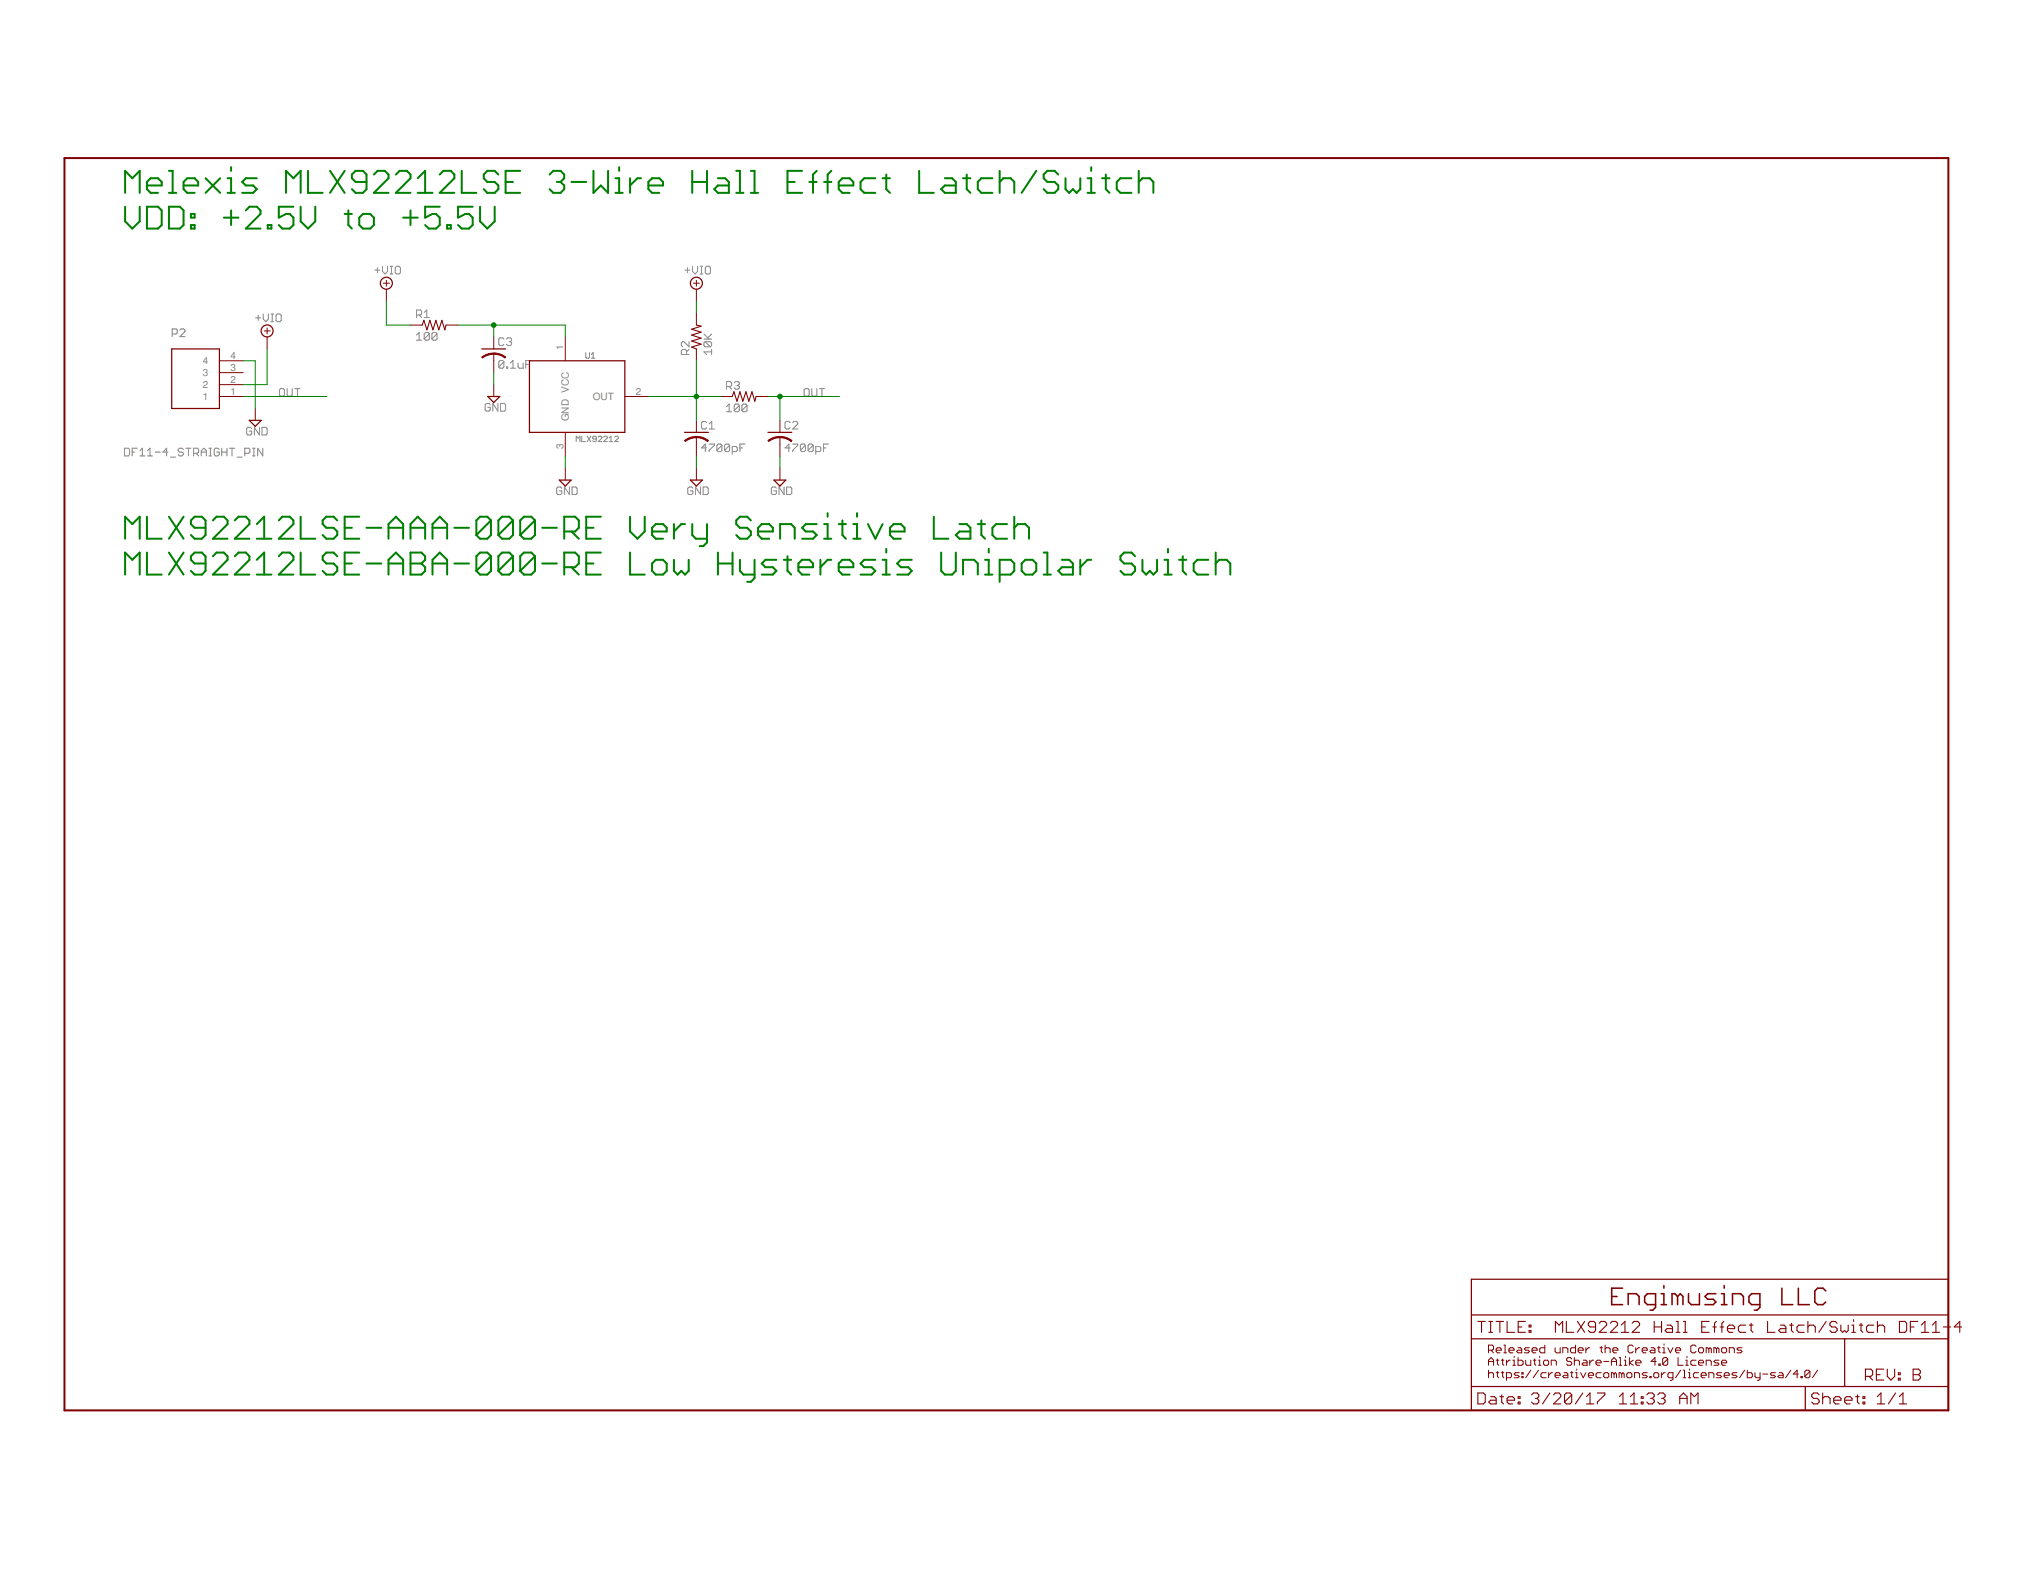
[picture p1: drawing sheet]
<svg xmlns="http://www.w3.org/2000/svg" width="279mm" height="216mm" viewBox="0 0 279 216" stroke-linecap="round" stroke-linejoin="round" font-family="sans-serif">
<defs><g id="words">
<g font-size="1.4" fill="#808080">
<text x="27.9" y="53.4">2</text>
<text x="27.9" y="51.7">3</text>
<text x="27.9" y="50.1">4</text>
<text x="31.7" y="52.7">2</text>
<text x="31.7" y="51">3</text>
<text x="31.7" y="49.4">4</text>
<text x="77.5" y="48.1" transform="rotate(-90 77.5 48.1)">1</text>
<text x="27.9" y="55">1</text>
<text x="31.7" y="54.3">1</text>
<text x="78.3" y="57.9" transform="rotate(-90 78.3 57.9)">GND VCC</text>
<text x="81.6" y="55">OUT</text>
<text x="87.5" y="54.3">2</text>
<text x="77.5" y="61.7" transform="rotate(-90 77.5 61.7)">3</text>
</g>
</g></defs>
<g fill="none" stroke="#808080" stroke-width=".14">
<path d="M51.6 37.1h.7M51.9 36.8v.7M52.6 36.6v.7l.4 .4 .3-.4v-.7M53.7 37.7h.3M53.7 36.6h.3M53.8 36.6v1.1M54.4 36.8l.2-.2h.3l.2 .2v.7l-.2 .2h-.3l-.2-.2zM94.2 37.1h.7M94.6 36.8v.7M95.3 36.6v.7l.3 .4 .4-.4v-.7M96.3 37.7h.4M96.3 36.6h.4"/>
<path d="M96.5 36.6v1.1M97.2 36.6h.4l.1 .2v.7l-.1 .2h-.4l-.2-.2v-.7zM23.7 45.9h.5l.2-.1v-.4l-.2-.2h-.5v1.1M24.7 45.4l.2-.2h.4l.1 .2v.2l-.7 .7h.7M34.6 58.9l-.1-.1h-.4l-.2 .1v.7l.2 .2h.4l.1-.2v-.3h-.3M35.2 43.7h.7M35.5 43.3v.8M35.7 58.8v1l-.7-1v1M36 58.8h.6l.1 .1v.7l-.1 .2h-.6zM36.2 43.2v.7l.4 .3 .3-.3v-.7M37.3 44.2h.3M37.3 43.2h.3"/>
<path d="M37.4 43.2v1M38 43.3l.2-.1h.3l.2 .1v.8l-.2 .1h-.3l-.2-.1zM38.6 53.4h.4l.1 .2v.7l-.1 .2h-.4l-.2-.2v-.7zM39.5 53.4v.9l.2 .2h.3l.2-.2v-.9M40.6 53.4h.7M40.9 53.4v1.1M57.3 46.1l.4-.4v1.1M57.3 46.8h.7M57.3 43.3h.5l.2-.1v-.4l-.2-.2h-.5v1.1M57.7 43.3l.3 .4M58.4 43l.3-.4v1.1M58.4 43.7h.7"/>
<path d="M59.1 45.9v.7l-.2 .2h-.4l-.1-.2M59.1 45.9l-.2-.2h-.4l-.1 .2v.7M59.1 45.9l-.7 .7M60.1 45.9v.7l-.2 .2h-.3l-.2-.2M60.1 45.9l-.2-.2h-.3l-.2 .2v.7M60.1 45.9l-.7 .7M67.4 55.7l-.1-.2h-.4l-.2 .2v.7l.2 .1h.4l.1-.1v-.4h-.3M68.5 55.5v1l-.7-1v1M68.9 55.5h.5l.2 .2v.7l-.2 .1h-.5zM69.3 46.6l-.1-.1h-.4l-.2 .1v.7l.2 .2h.4l.1-.2M69.3 49.8l-.1-.2h-.4l-.2 .2v.7M69.3 49.8v.7l-.1 .1h-.4l-.2-.1"/>
<path d="M69.3 49.8l-.7 .7M69.7 50.5h.1v.1h-.1zM69.7 46.6l.1-.1h.4l.2 .1v.2l-.2 .2M70 47h.2M70.2 50.6h.7M70.2 49.9l.4-.3v1M70.2 47l.2 .2v.1l-.2 .2h-.4l-.1-.2M71.3 49.9v.6l.1 .1h.6v-.7M72.3 50.1h.4M73 49.6h-.7v1M80 60v.7h.5M80.6 48.5v.6l.1 .2h.3l.1-.2v-.6"/>
<path d="M80.8 60l.5 .7M81.3 60l-.5 .7M81.3 49.3h.5M81.3 48.7l.3-.2v.8M94.4 48.7v-.5l-.1-.2h-.4l-.2 .2v.5h1.1M94.8 47v.7l-.7-.7h-.2l-.2 .2v.3l.2 .2M94.8 48l-.4 .4M96.8 46.6h1.1M96.8 45.9l.7 .7M97 47h.7l.2 .2v.3l-.2 .2M97 47l-.2 .2v.3l.2 .2h.7M97 47l.7 .7"/>
<path d="M97.2 58.1l-.2-.1h-.3l-.2 .1v.7l.2 .2h.3l.2-.2M97.6 59h.7M97.6 58.3l.3-.3v1M97.9 48.4h-1.1l.4 .3M97.9 48v.7M97.9 45.9l-.5 .6M99.9 55.9l.4-.3v1M99.9 56.6h.7M99.9 53.2h.6l.1-.2v-.4l-.1-.1h-.6v1M100.3 53.2l.3 .3M101 52.6l.2-.1h.3l.2 .1v.2l-.2 .2M101.4 53h.1"/>
<path d="M101.5 53l.2 .2v.1l-.2 .2h-.3l-.2-.2M101.7 55.8v.7l-.2 .1h-.3l-.2-.1M101.7 55.8l-.2-.2h-.3l-.2 .2v.7M101.7 55.8l-.7 .7M102.8 55.8v.7l-.2 .1h-.4l-.1-.1M102.8 55.8l-.2-.2h-.4l-.1 .2v.7M102.8 55.8l-.7 .7M108.7 58.1l-.2-.1h-.3l-.2 .1v.7l.2 .2h.3l.2-.2M109.1 58.1l.1-.1h.4l.1 .1v.2l-.6 .7h.6M110.8 53.4h.3l.2 .2v.7l-.2 .2h-.3l-.2-.2v-.7zM111.7 53.4v.9l.1 .2h.4l.2-.2v-.9M112.7 53.4h.7"/>
<path d="M113.1 53.4v1.1M17.1 61.6h.6l.1 .2v.7l-.1 .2h-.6zM18.2 62.2h.3M18.9 61.6h-.7v1.1M19.2 62.7h.7M19.2 62l.4-.4v1.1M20.3 62.7h.7M20.3 62l.3-.4v1.1M21.4 62.2h.7M23.1 62.2h-.7l.5-.6v1.1M23.5 62.9h.7M25.2 61.8l-.2-.2h-.3l-.2 .2v.2l.2 .2h.3l.2 .1v.2l-.2 .2h-.3l-.2-.2"/>
<path d="M25.6 61.6h.7M25.9 61.6v1.1M26.6 62.3h.6l.1-.1v-.4l-.1-.2h-.6v1.1M27 62.3l.3 .4M27.7 62.2h.7M27.7 62.7v-.7l.3-.4 .4 .4v.7M28.7 62.7h.4M28.7 61.6h.4M28.9 61.6v1.1M30.2 61.8l-.2-.2h-.4l-.1 .2v.7l.1 .2h.4l.2-.2v-.3h-.4M30.5 62.2h.7M30.5 61.6v1.1"/>
<path d="M31.2 61.6v1.1M31.6 61.6h.7M31.9 61.6v1.1M32.6 62.9h.7M33.7 62.3h.5l.2-.1v-.4l-.2-.2h-.5v1.1M34.7 62.7h.4M34.7 61.6h.4M34.9 61.6v1.1M36.2 61.6v1.1l-.7-1.1v1.1M77.3 67.1l-.2-.1h-.3l-.2 .1v.7l.2 .2h.3l.2-.2v-.3h-.4M78.3 67v1l-.7-1v1M78.7 67h.5l.2 .1v.7l-.2 .2h-.5z"/>
<path d="M79.3 60.7v-.7l.2 .2 .3-.2v.7M82 60.4h-.3l-.2-.2 .2-.2h.2l.1 .1v.5l-.1 .1h-.2l-.2-.1M82.3 60.1l.1-.1h.3l.1 .1v.1l-.5 .5h.5M83 60.1l.2-.1h.2l.1 .1v.1l-.5 .5h.5M83.8 60.7h.5M83.8 60.2l.3-.2v.7M84.6 60.1l.1-.1h.2l.2 .1v.1l-.5 .5h.5M95.3 67.1l-.2-.1h-.3l-.2 .1v.7l.2 .2h.3l.2-.2v-.3h-.3M96.4 67v1l-.7-1v1M96.7 67h.6l.1 .1v.7l-.1 .2h-.6zM97.2 61.6h-.7l.5-.5v1M97.6 61.1h.7v.1l-.7 .7v.2"/>
<path d="M99.3 61.2l-.2-.1h-.3l-.2 .1v.7M99.3 61.2v.7l-.2 .2h-.3l-.2-.2M99.3 61.2l-.7 .7M100.4 61.2l-.2-.1h-.3l-.2 .1v.7M100.4 61.2v.7l-.2 .2h-.3l-.2-.2M100.4 61.2l-.7 .7M100.7 62.1h.6l.1-.2v-.3l-.1-.2h-.6v1.1M101.8 61.6h.4M102.5 61.1h-.7v1M106.8 67.1l-.2-.1h-.3l-.2 .1v.7l.2 .2h.3l.2-.2v-.3h-.4M107.9 67v1l-.7-1v1M108.2 67h.6l.1 .1v.7l-.1 .2h-.6z"/>
<path d="M108.7 61.6h-.7l.5-.5v1M109.1 61.1h.6v.1l-.6 .7v.2M110.8 61.2l-.2-.1h-.3l-.2 .1v.7M110.8 61.2v.7l-.2 .2h-.3l-.2-.2M110.8 61.2l-.7 .7M111.9 61.2l-.2-.1h-.4l-.1 .1v.7M111.9 61.2v.7l-.2 .2h-.4l-.1-.2M111.9 61.2l-.7 .7M112.2 62.1h.6l.1-.2v-.3l-.1-.2h-.6v1.1M113.3 61.6h.3M114 61.1h-.7v1"/>
</g>
<path d="M8.9 21.7h259.1v172.3h-259.1z" fill="none" stroke="#800000" stroke-width=".28"/>
<g fill="none" stroke="#800000" stroke-width=".17">
<path d="M23.6 48h6.6v8.2h-6.6zM34.3 57.8h1.6l-.8 .8zM66.3 48h3.3M67.1 54.5h1.6l-.8 .9zM72.8 49.6h13.2v9.9h-13.2zM94.2 59.5h3.3M105.6 59.5h3.3M76.9 66h1.7l-.8 .8zM95 66h1.6l-.8 .8zM106.5 66h1.6l-.8 .8zM202.4 175.9h65.6v18.1h-65.6zM202.4 184.1h65.6"/>
<path d="M202.4 190.7h65.6M202.4 180.8h65.6M248.3 190.7v3.3M253.8 184.1v6.6"/>
<circle cx="53.1" cy="38.9" r=".83"/>
<circle cx="95.8" cy="38.9" r=".83"/>
<circle cx="36.7" cy="45.5" r=".83"/>
</g>
<g fill="none" stroke="#800000" stroke-width=".14">
<path d="M52.7 38.9h.9M53.1 38.5v.9M53.1 39.8v1.6M95.4 38.9h.8M95.8 38.5v.9M95.8 39.8v1.6M30.2 54.5h3.3M30.2 52.9h3.3M30.2 51.2h3.3M30.2 49.6h3.3M35.1 56.2v1.6M36.3 45.5h.9"/>
<path d="M36.7 45.1v.8M36.7 46.3v1.7M56.4 44.7h1.7M61.4 44.7h1.6M67.9 46.3v1.7M67.9 48.6v2.6M67.9 52.9v1.6M77.8 46.3v3.3M77.8 59.5v3.2M86 54.5h3.2M95.8 43.1v1.6M95.8 48v1.6"/>
<path d="M95.8 57.8v1.7M99.1 54.5h1.6M104 54.5h1.6M107.3 57.8v1.7M77.8 64.4v1.6M95.8 60.1v2.6M95.8 64.4v1.6M107.3 60.1v2.6M107.3 64.4v1.6M204.8 185.7h.5l.2-.2v-.4l-.2-.1h-.5v1M204.8 187.7v-.7l.3-.3 .4 .3v.7M204.8 188.4v1.1"/>
<path d="M204.8 189l.1-.2h.4l.2 .2v.5M204.8 187.2h.7M205.1 185.7l.4 .3M205.8 185.7h.7v-.2l-.1-.2h-.4l-.2 .2v.3l.2 .2h.4M205.8 187h.4M205.8 188.8h.4M206 186.9v.7l.2 .1M206 188.6v.7l.2 .2M206.5 187h.4M206.5 188.8h.4M206.7 186.9v.7l.2 .1M206.7 188.6v.7l.2 .2"/>
<path d="M206.9 185h.2v1M206.9 186h.3M207.2 187v.7M207.2 189.5h.6l.1-.2v-.3l-.1-.2h-.6v1M207.6 185.7h.7v-.2l-.2-.2h-.3l-.2 .2v.3l.2 .2h.3M207.8 187h-.2l-.4 .4M208.1 187h.2v.7M208.1 187.7h.4M208.3 186.5v.2M208.8 185.3h.4l.1 .2v.5h-.5l-.2-.2 .2-.1h.5M208.8 186.7v1h.5l.2-.1v-.4l-.2-.2h-.5M209 188.8h-.5l-.2 .2 .2 .1h.3l.2 .2-.2 .2h-.5"/>
<path d="M209.4 188.8h.1v.2h-.1zM209.4 189.3h.1v.2h-.1zM209.9 187v.6l.2 .1h.5v-.7M210.4 185.3h-.5l-.2 .2 .2 .2h.3l.2 .1-.2 .2h-.5M210.6 188.4l-.7 1.1M210.8 185.7h.7v-.2l-.2-.2h-.4l-.1 .2v.3l.1 .2h.4M210.9 187h.4M211.1 186.9v.7l.2 .1M211.6 187h.2v.7M211.6 187.7h.4M211.6 188.4l-.7 1.1M211.8 186.5v.2"/>
<path d="M212.5 185v1h-.5l-.2-.2v-.3l.2-.2h.5M212.5 187h.4l.1 .2v.4l-.1 .1h-.4l-.2-.1v-.4zM212.7 188.8h-.5l-.2 .2v.3l.2 .2h.5M213 188.8v.7M213.4 187.7v-.7h.5l.2 .2v.5M213.6 188.8h-.2l-.4 .3M213.9 185.3v.5l.2 .2h.5v-.7M213.9 189.1h.7v-.1l-.1-.2h-.4l-.2 .2v.3l.2 .2h.4M215 186v-.7h.5l.2 .2v.5M215.2 188.8h.3l.2 .2v.5h-.5l-.2-.2 .2-.2h.5M216 188.8h.4M216.2 186.9l-.2-.2h-.3l-.2 .2v.1l.2 .2h.3l.2 .2v.2l-.2 .1h-.3l-.2-.1"/>
<path d="M216.2 188.6v.7l.2 .2M216.6 187.2l.1-.2h.4l.2 .2v.5M216.6 186.7v1M216.7 185v1h-.5l-.2-.2v-.3l.2-.2h.5M216.7 188.8h.2v.7M216.7 189.5h.4M216.9 188.3v.1M217.1 185.7h.7v-.2l-.2-.2h-.3l-.2 .2v.3l.2 .2h.3M217.4 188.8l.4 .7 .4-.7M217.8 187h.4l.1 .2v.5h-.5l-.2-.1 .2-.2h.5M218.2 185.3v.7M218.5 189.1h.7v-.1l-.2-.2h-.3l-.2 .2v.3l.2 .2h.3"/>
<path d="M218.7 185.3h-.2l-.3 .4M218.7 187v.7M219.2 187h-.2l-.3 .4M219.6 187.4h.7v-.2l-.2-.2h-.3l-.2 .2v.4l.2 .1h.3M220.1 185.3h.4M220.3 188.8h-.5l-.2 .2v.3l.2 .2h.5M220.3 185.1v.7l.2 .2M220.6 187.2h.7M220.8 185.5l.2-.2h.3l.2 .2v.5M220.8 185v1M220.8 188.8h.3l.2 .2v.3l-.2 .2h-.3l-.2-.2v-.3zM221.7 187.2h.7"/>
<path d="M221.7 187.7v-.7l.3-.3 .4 .3v.7M221.9 185.7h.7v-.2l-.2-.2h-.4l-.1 .2v.3l.1 .2h.4M222 189l-.1-.2h-.2v.7M222 189l.2-.2 .2 .2v.5M222 189v.5M222.7 187.7h.4M222.7 186.7h.2v1M223.1 189l-.2-.2h-.2v.7M223.1 189v.5M223.1 189l.2-.2 .1 .2v.5M223.5 187h.1v.7M223.5 187.7h.3"/>
<path d="M223.6 186.5v.2M224 188.8h.3l.2 .2v.3l-.2 .2h-.3l-.2-.2v-.3zM224.2 186.7v1M224.7 185.1l-.2-.1h-.3l-.2 .1v.7l.2 .2h.3l.2-.2M224.7 187l-.5 .4 .5 .3M224.9 189.5v-.7h.5l.2 .2v.5M225 185.3v.7M225 187.4h.7v-.2l-.1-.2h-.4l-.2 .2v.4l.2 .1h.4M225.6 185.3h-.2l-.4 .4M225.9 185.7h.7v-.2l-.2-.2h-.3l-.2 .2v.3l.2 .2h.3M226.6 188.8h-.5l-.2 .2 .2 .1h.3l.2 .2-.2 .2h-.5M227 189.3h.1v.2h-.1z"/>
<path d="M227.1 185.3h.4l.2 .2v.5h-.6l-.1-.2 .1-.1h.6M227.7 188.8h.3l.2 .2v.3l-.2 .2h-.3l-.2-.2v-.3zM227.8 187.2h-.7l.6-.5v1M228 185.3h.4M228.2 185.1v.7l.2 .2M228.2 187.6h.2v.1h-.2zM228.6 188.8v.7M228.7 186h.4M228.7 185.3h.2v.7M228.9 184.8v.2M229.1 188.8h-.2l-.3 .3M229.4 186.9v.7l-.1 .1h-.4l-.2-.1"/>
<path d="M229.4 186.9l-.1-.2h-.4l-.2 .2v.7M229.4 186.9l-.7 .7M229.4 185.3l.4 .7 .3-.7M230.1 189.5h-.5l-.2-.2v-.3l.2-.2h.5v.9l-.1 .1h-.2M230.5 185.7h.7v-.2l-.2-.2h-.3l-.2 .2v.3l.2 .2h.3M230.8 186.7v1h.7M231.2 188.4l-.7 1.1M231.5 189.5h.4M231.5 188.4h.2v1.1M231.9 187h.2v.7M231.9 187.7h.4M232.1 186.5v.2"/>
<path d="M232.3 188.8h.1v.7M232.3 189.5h.3M232.4 188.3v.1M233.3 185.1l-.2-.1h-.3l-.2 .1v.7l.2 .2h.3l.2-.2M233.3 187h-.5l-.2 .2v.4l.2 .1h.5M233.7 185.5l.1-.2h.4l.2 .2v.3l-.2 .2h-.4l-.1-.2zM233.7 187.4h.7v-.2l-.2-.2h-.4l-.1 .2v.4l.1 .1h.4M233.7 188.8h-.6l-.1 .2v.3l.1 .2h.6M234 189.1h.7v-.1l-.2-.2h-.3l-.2 .2v.3l.2 .2h.3M234.7 187.7v-.7h.5l.2 .2v.5M235.1 185.5l-.2-.2h-.2v.7M235.1 185.5v.5"/>
<path d="M235.1 189.5v-.7h.5l.2 .2v.5M235.1 185.5l.1-.2 .2 .2v.5M236.1 185.5l-.1-.2h-.2v.7M236.1 185.5v.5M236.1 185.5l.2-.2 .2 .2v.5M236.5 187h-.5l-.2 .2 .2 .2h.3l.2 .2-.2 .1h-.5M236.8 185.5l.2-.2h.4l.1 .2v.3l-.1 .2h-.4l-.2-.2zM236.8 187.4h.7v-.2l-.1-.2h-.4l-.2 .2v.4l.2 .1h.4M236.8 188.8h-.5l-.2 .2 .2 .1h.4l.1 .2-.1 .2h-.6M237.2 189.1h.7v-.1l-.2-.2h-.3l-.2 .2v.3l.2 .2h.3M237.9 186v-.7h.5l.2 .2v.5M239 188.8h-.6l-.1 .2 .1 .1h.4l.2 .2-.2 .2h-.5"/>
<path d="M239.6 185.3h-.5l-.1 .2 .1 .2h.4l.1 .1-.1 .2h-.5M240 188.4l-.7 1.1M240.4 188.4v1.1h.5l.2-.2v-.3l-.2-.2h-.5M241.4 188.8v.5l.2 .2h.5M242.1 188.8v.9l-.2 .1h-.1M242.5 189h.7M244.2 188.8h-.5l-.2 .2 .2 .1h.4l.1 .2-.1 .2h-.6M244.8 188.8h.3l.2 .2v.5h-.5l-.2-.2 .2-.2h.5M246.4 188.4l-.8 1.1M247.4 189h-.7l.5-.6v1.1M247.8 189.3h.1v.2h-.1zM249 188.6v.7l-.2 .2h-.3l-.2-.2"/>
<path d="M249 188.6l-.2-.2h-.3l-.2 .2v.7M249 188.6l-.7 .7M250 188.4l-.7 1.1"/>
</g>
<g fill="#800000" stroke="#800000" stroke-width=".14">
<path d="M67.9 48.5a2.72 2.72 0 0 1 1.7 .6l-.1 .1a2.34 2.34 0 0 0-1.6-.5z" fill-rule="evenodd"/>
<path d="M66.3 49.1a2.6 2.6 0 0 1 1.6-.5v.1a2.68 2.68 0 0 0-1.5 .5z" fill-rule="evenodd"/>
<path d="M95.8 60a2.41 2.41 0 0 1 1.7 .6l-.1 .1a2.64 2.64 0 0 0-1.6-.5z" fill-rule="evenodd"/>
<path d="M94.2 60.6a2.45 2.45 0 0 1 1.6-.6v.2a2.6 2.6 0 0 0-1.5 .5z" fill-rule="evenodd"/>
<path d="M107.3 60a2.48 2.48 0 0 1 1.6 .6l-.1 .1a2.52 2.52 0 0 0-1.5-.5z" fill-rule="evenodd"/>
<path d="M105.6 60.6a2.6 2.6 0 0 1 1.7-.6v.2a2.48 2.48 0 0 0-1.6 .5z" fill-rule="evenodd"/>
</g>
<g fill="none" stroke="#800000" stroke-width=".15">
<path d="M58.1 44.7l.2-.7 .4 1.4 .4-1.4 .5 1.4 .4-1.4 .4 1.4 .4-1.4 .4 1.4 .2-.7M95.8 44.7l.7 .2-1.4 .4 1.4 .4-1.4 .4 1.4 .4-1.4 .4 1.4 .4-1.4 .4 .7 .3M100.7 54.5l.3-.6 .4 1.3 .4-1.3 .4 1.3 .4-1.3 .4 1.3 .4-1.3 .4 1.3 .2-.7M203.3 191.6h.8l.2 .2v1l-.2 .3h-.8zM203.3 181.7h1M203.8 181.7v1.5M204.8 181.7h.5M204.8 183.2h.5M205.1 192.1h.5l.2 .2v.8h-.7l-.3-.3 .3-.2h.7M205.1 181.7v1.5M205.8 181.7h1M206.3 192.1h.5"/>
<path d="M206.3 181.7v1.5M206.6 191.8v1l.2 .3M207.3 192.6h1v-.3l-.2-.2h-.5l-.3 .2v.5l.3 .3h.5M207.3 181.7v1.5h1M208.9 192.8h.2v.3h-.2zM208.9 192.1h.2v.2h-.2zM208.9 182.5h.5M209.8 181.7h-.9v1.5h.9M210.4 183h.2v.2h-.2zM210.4 182.2h.2v.3h-.2zM210.7 191.8l.2-.2h.6l.2 .2v.3l-.2 .2M211.2 192.3h.3"/>
<path d="M211.5 192.3l.2 .3v.2l-.2 .3h-.6l-.2-.3M213.2 191.6l-1 1.5M213.7 191.8l.3-.2h.5l.2 .2v.3l-1 1h1M214 183.2v-1.5l.5 .5 .5-.5v1.5M215.5 181.7v1.5h1M216.2 191.8v1l-.2 .3h-.5l-.3-.3M216.2 191.8l-.2-.2h-.5l-.3 .2v1M216.2 191.8l-1 1M217 181.7l1 1.5M217.7 191.6l-1 1.5M218 181.7l-1 1.5M218.2 193.1h1"/>
<path d="M218.2 192.1l.5-.5v1.5M219.5 182.5h-.7l-.3-.3v-.2l.3-.3h.5l.2 .3v1l-.2 .2h-.5l-.3-.2M219.8 191.6h1v.2l-1 1v.3M220 182l.3-.3h.5l.2 .3v.2l-1 1h1M221.5 182l.3-.3h.5l.2 .3v.2l-1 1h1M222.8 193.1h1M222.8 192.1l.5-.5v1.5M223 183.2h1M223 182.2l.5-.5v1.5M224.3 193.1h1M224.3 192.1l.5-.5v1.5M224.5 182l.3-.3h.5l.3 .3v.2l-1.1 1h1.1"/>
<path d="M225.8 192.8h.2v.3h-.2zM225.8 192.1h.2v.2h-.2zM226.5 191.8l.3-.2h.5l.3 .2v.3l-.3 .2M227.1 192.3h.2M227.3 192.3l.3 .3v.2l-.3 .3h-.5l-.3-.3M227.6 181.7v1.5M227.6 182.5h1M228 191.8l.3-.2h.5l.3 .2v.3l-.3 .2M228.6 192.3h.2M228.6 181.7v1.5M228.8 192.3l.3 .3v.2l-.3 .3h-.5l-.3-.3M229.3 182.2h.5l.3 .3v.7h-.8l-.2-.2 .2-.3h.8"/>
<path d="M230.6 181.7h.2v1.5M230.6 183.2h.5M231.1 192.3h1M231.1 193.1v-1l.5-.5 .5 .5v1M231.6 181.7h.2v1.5M231.6 183.2h.5M232.6 193.1v-1.5l.5 .5 .5-.5v1.5M234.1 182.5h.5M235.1 181.7h-1v1.5h1M235.6 182.5h.5M236.1 181.7l-.2 .3v1.2M236.6 182.5h.5"/>
<path d="M237.1 181.7l-.2 .3v1.2M237.6 182.7h1v-.2l-.2-.3h-.5l-.3 .3v.5l.3 .2h.5M240.2 182.2h-.8l-.3 .3v.5l.3 .2h.8M240.6 182.2h.6M240.9 182v1l.3 .2M243.2 181.7v1.5h1M244.9 182.2h.5l.3 .3v.7h-.8l-.2-.2 .2-.3h.8M246.2 182.2h.5M246.4 182v1l.3 .2M248.2 182.2h-.7l-.3 .3v.5l.3 .2h.7M248.7 182.5l.3-.3h.5l.2 .3v.7M248.7 181.7v1.5"/>
<path d="M250.3 191.8l-.3-.2h-.5l-.3 .2v.3l.3 .2h.5l.3 .3v.2l-.3 .3h-.5l-.3-.3M250.7 192.3l.3-.2h.5l.3 .2v.8M250.7 191.6v1.5M251.2 181.7l-1 1.5M252.3 192.6h1v-.3l-.3-.2h-.5l-.2 .2v.5l.2 .3h.5M252.7 182l-.2-.3h-.5l-.3 .3v.2l.3 .3h.5l.2 .2v.3l-.2 .2h-.5l-.3-.2M253.2 182.2v.8l.3 .2 .2-.2 .3 .2 .3-.2v-.8M253.8 192.6h1v-.3l-.3-.2h-.5l-.2 .2v.5l.2 .3h.5M254.7 183.2h.5M254.7 182.2h.3v1M255 181.5v.2M255.3 192.1h.5"/>
<path d="M255.5 191.8v1l.3 .3M255.8 182.2h.5M256 182v1l.3 .2M256.3 192.8h.2v.3h-.2zM256.3 192.1h.2v.2h-.2zM256.6 189.3h.8l.2-.3v-.5l-.2-.2h-.8v1.5M257.1 189.3l.5 .5M257.8 182.2h-.8l-.2 .3v.5l.2 .2h.8M258.1 189h.5M258.3 193.1h1M258.3 192.1l.5-.5v1.5M258.3 182.5l.2-.3h.5l.3 .3v.7"/>
<path d="M258.3 181.7v1.5M259.1 188.3h-1v1.5h1M259.6 188.3v1l.5 .5 .5-.5v-1M260.8 191.6l-1 1.5M261.2 189.5h.2v.3h-.2zM261.2 188.8h.2v.2h-.2zM261.3 193.1h1M261.3 192.1l.5-.5v1.5M261.3 181.7h.7l.3 .3v1l-.3 .2h-.7zM262.8 182.5h.5M263.2 188.3h.7l.3 .2v.3l-.3 .2 .3 .3v.2l-.3 .3h-.7zM263.2 189h.7"/>
<path d="M263.8 181.7h-1v1.5M264.3 183.2h1M264.3 182.2l.5-.5v1.5M265.8 183.2h1M265.8 182.2l.5-.5v1.5M267.3 182.5h1.1M269.9 182.5h-1.1l.8-.8v1.5"/>
</g>
<g fill="none" stroke="#800000" stroke-width=".21">
<path d="M221.7 178.3h.8M223.2 177.1h-1.5v2.3h1.5M224 179.4v-1.5h1.1l.4 .4v1.1M227.8 179.4h-1.2l-.3-.4v-.7l.3-.4h1.2v1.9l-.4 .4h-.4M228.5 179.4h.8M228.5 177.9h.4v1.5M228.9 176.8v.3M230.8 178.3l-.4-.4h-.4v1.5M230.8 178.3v1.1M230.8 178.3l.4-.4 .3 .4v1.1M232.3 177.9v1.1l.4 .4h1.1v-1.5M236.1 177.9h-1.2l-.4 .4 .4 .4h.8l.4 .3-.4 .4h-1.2"/>
<path d="M236.8 179.4h.8M236.8 177.9h.4v1.5M237.2 176.8v.3M238.3 179.4v-1.5h1.2l.3 .4v1.1M242.1 179.4h-1.1l-.4-.4v-.7l.4-.4h1.1v1.9l-.4 .4h-.4M245.1 177.1v2.3h1.5M247.4 177.1v2.3h1.5M251.2 177.5l-.4-.4h-.8l-.3 .4v1.5l.3 .4h.8l.4-.4"/>
</g>
<g fill="none" stroke="#008000" stroke-width=".28">
<path d="M17.2 26.5v-3l1 1 1-1v3M17.2 28.4v2l1 1 1-1v-2M20.2 25.5h2v-.5l-.5-.5h-1l-.5 .5v1l.5 .5h1M20.2 28.4h1.5l.5 .5v2l-.5 .5h-1.5zM23.2 26.5h1.1M23.2 23.5h.5v3M23.2 28.4h1.5l.6 .5v2l-.6 .5h-1.5zM25.3 25.5h2v-.5l-.5-.5h-1l-.5 .5v1l.5 .5h1M26.3 30.9h.5v.5h-.5zM26.3 29.4h.5v.5h-.5zM28.3 24.5l2 2M30.3 24.5l-2 2"/>
<path d="M30.8 29.9h2M31.3 26.5h1M31.3 24.5h.5v2M31.8 23v.5M31.8 28.9v2M33.8 28.9l.5-.5h1l.5 .5v.5l-2 2h2M35.3 24.5h-1.5l-.5 .5 .5 .5h1l.5 .5-.5 .5h-1.5M36.8 30.9h.5v.5h-.5zM39.3 26.5v-3l1.1 1 1-1v3M40.4 28.4h-2v1.5l.9-.5h.6l.5 .5v1l-.5 .5h-1.1l-.4-.5M41.4 28.4v2l1 1 1-1v-2M42.4 23.5v3h2"/>
<path d="M45.4 23.5l2 3M47.4 23.5l-2 3M47.4 29.4h1M47.9 28.9v2l.5 .5M49.4 29.9l.5-.5h1l.5 .5v1l-.5 .5h-1l-.5-.5zM50.4 25h-1.5l-.5-.5v-.5l.5-.5h1l.5 .5v2l-.5 .5h-1l-.5-.5M51.4 24l.5-.5h1l.5 .5v.5l-2 2h2M54.5 24l.5-.5h1l.5 .5v.5l-2 2h2M55.5 29.9h2M56.5 28.9v2M57.5 26.5h2M57.5 24.5l1-1v3"/>
<path d="M60.5 24l.5-.5h1l.5 .5v.5l-2 2h2M60.5 28.4h-2v1.5l1-.5h.5l.5 .5v1l-.5 .5h-1l-.5-.5M61.5 30.9h.5v.5h-.5zM63.5 23.5v3h2M65 28.4h-2v1.5l1-.5h.5l.5 .5v1l-.5 .5h-1l-.5-.5M66 28.4v2l1 1 1.1-1v-2M68.6 24l-.5-.5h-1.1l-.5 .5v.5l.5 .5h1.1l.5 .5v.5l-.5 .5h-1.1l-.5-.5M69.6 25h1M71.6 23.5h-2v3h2M75.6 24l.5-.5h1l.5 .5v.5l-.5 .5M76.6 25h.5M77.1 25l.5 .5v.5l-.5 .5h-1l-.5-.5"/>
<path d="M78.6 25h2M81.6 23.5v3l1.1-1 1 1v-3M84.7 26.5h1M84.7 24.5h.5v2M85.2 23v.5M86.7 24.5v2M88.2 24.5h-.5l-1 1M89.2 25.5h2v-.5l-.5-.5h-1l-.5 .5v1l.5 .5h1M95.2 25h2.1M95.2 23.5v3M97.3 23.5v3M98.8 24.5h1l.5 .5v1.5h-1.5l-.5-.5 .5-.5h1.5"/>
<path d="M101.3 26.5h1M101.3 23.5h.5v3M103.3 26.5h1M103.3 23.5h.5v3M108.3 25h1M110.3 23.5h-2v3h2M111.3 25h1.1M112.4 23.5l-.6 .5v2.5M113.4 25h1M114.4 23.5l-.5 .5v2.5M115.4 25.5h2v-.5l-.5-.5h-1l-.5 .5v1l.5 .5h1M120.4 24.5h-1.5l-.5 .5v1l.5 .5h1.5"/>
<path d="M121.4 24.5h1M121.9 24v2l.5 .5M126.4 23.5v3h2.1M130 24.5h1l.5 .5v1.5h-1.5l-.5-.5 .5-.5h1.5M132.5 24.5h1M133 24v2l.5 .5M136.5 24.5h-1.5l-.5 .5v1l.5 .5h1.5M137.5 25l.5-.5h1l.5 .5v1.5M137.5 23.5v3M142.6 23.5l-2.1 3M145.6 24l-.5-.5h-1l-.5 .5v.5l.5 .5h1l.5 .5v.5l-.5 .5h-1l-.5-.5M146.6 24.5v1.5l.5 .5 .5-.5 .5 .5 .5-.5v-1.5"/>
<path d="M149.6 26.5h1M149.6 24.5h.5v2M150.1 23v.5M151.6 24.5h1M152.1 24v2l.5 .5M155.7 24.5h-1.6l-.5 .5v1l.5 .5h1.6M156.7 25l.5-.5h1l.5 .5v1.5M156.7 23.5v3M17.2 74.1v-3l1 1 1-1v3M17.2 79v-3l1 1 1-1v3M20.2 71.1v3h2M20.2 76v3h2"/>
<path d="M23.2 71.1l2.1 3M23.2 76l2.1 3M25.3 71.1l-2.1 3M25.3 76l-2.1 3M28.3 72.6h-1.5l-.5-.5v-.5l.5-.5h1l.5 .5v2l-.5 .5h-1l-.5-.5M28.3 77.5h-1.5l-.5-.5v-.5l.5-.5h1l.5 .5v2l-.5 .5h-1l-.5-.5M29.3 71.6l.5-.5h1l.5 .5v.5l-2 2h2M29.3 76.5l.5-.5h1l.5 .5v.5l-2 2h2M32.3 71.6l.5-.5h1l.5 .5v.5l-2 2h2M32.3 76.5l.5-.5h1l.5 .5v.5l-2 2h2M35.3 74.1h2M35.3 72.1l1-1v3"/>
<path d="M35.3 77l1-1v3M35.3 79h2M38.4 71.6l.4-.5h1.1l.5 .5v.5l-2 2h2M38.4 76.5l.4-.5h1.1l.5 .5v.5l-2 2h2M41.4 71.1v3h2M41.4 76v3h2M46.4 71.6l-.5-.5h-1l-.5 .5v.5l.5 .5h1l.5 .5v.5l-.5 .5h-1l-.5-.5M46.4 76.5l-.5-.5h-1l-.5 .5v.5l.5 .5h1l.5 .5v.5l-.5 .5h-1l-.5-.5M47.4 72.6h1M47.4 77.5h1M49.4 71.1h-2v3h2M49.4 76h-2v3h2"/>
<path d="M50.4 72.6h2.1M50.4 77.5h2.1M53.4 74.1v-2l1.1-1 1 1v2M53.4 79v-2l1.1-1 1 1v2M53.4 72.6h2.1M53.4 77.5h2.1M56.5 74.1v-2l1-1 1 1v2M56.5 76h1.5l.5 .5v.5l-.5 .5 .5 .5v.5l-.5 .5h-1.5zM56.5 72.6h2M56.5 77.5h1.5M59.5 74.1v-2l1-1 1 1v2M59.5 79v-2l1-1 1 1v2"/>
<path d="M59.5 72.6h2M59.5 77.5h2M62.5 72.6h2M62.5 77.5h2M67.5 71.6v2l-.5 .5h-1l-.5-.5M67.5 71.6l-.5-.5h-1l-.5 .5v2M67.5 76.5l-.5-.5h-1l-.5 .5v2M67.5 76.5v2l-.5 .5h-1l-.5-.5M67.5 71.6l-2 2M67.5 76.5l-2 2M70.6 71.6l-.5-.5h-1l-.5 .5v2M70.6 76.5l-.5-.5h-1l-.5 .5v2"/>
<path d="M70.6 71.6v2l-.5 .5h-1l-.5-.5M70.6 76.5v2l-.5 .5h-1l-.5-.5M70.6 71.6l-2 2M70.6 76.5l-2 2M73.6 71.6v2l-.5 .5h-1l-.5-.5M73.6 71.6l-.5-.5h-1l-.5 .5v2M73.6 76.5l-.5-.5h-1l-.5 .5v2M73.6 76.5v2l-.5 .5h-1l-.5-.5M73.6 71.6l-2 2M73.6 76.5l-2 2M74.6 72.6h2M74.6 77.5h2"/>
<path d="M77.6 73.1h1.5l.5-.5v-1l-.5-.5h-1.5v3M77.6 78h1.5l.5-.5v-1l-.5-.5h-1.5v3M78.6 73.1l1 1M78.6 78l1 1M80.6 72.6h1M80.6 77.5h1M82.7 71.1h-2.1v3h2.1M82.7 76h-2.1v3h2.1M86.7 71.1v2l1 1 1-1v-2M86.7 76v3h2M89.7 73.1h2v-.5l-.5-.5h-1l-.5 .5v1l.5 .5h1M90.2 77h1l.5 .5v1l-.5 .5h-1l-.5-.5v-1z"/>
<path d="M92.7 72.1v2M92.7 77v1.5l.5 .5 .5-.5 .5 .5 .5-.5v-1.5M94.2 72.1h-.5l-1 1M95.2 72.1v1.5l.5 .5h1.6M97.3 72.1v2.5l-.5 .5h-.6M98.8 77.5h2M98.8 76v3M100.8 76v3M101.8 77v1.5l.5 .5h1.5M103.3 71.6l-.5-.5h-1l-.5 .5v.5l.5 .5h1l.5 .5v.5l-.5 .5h-1l-.5-.5M103.8 77v2.5l-.5 .5h-.5M104.3 73.1h2v-.5l-.5-.5h-1l-.5 .5v1l.5 .5h1"/>
<path d="M106.8 77h-1.5l-.5 .5 .5 .5h1l.5 .5-.5 .5h-1.5M107.3 74.1v-2h1.5l.5 .5v1.5M107.8 77h1M108.3 76.5v2l.5 .5M109.8 78h2v-.5l-.5-.5h-1l-.5 .5v1l.5 .5h1M112.4 72.1h-1.6l-.5 .5 .5 .5h1l.6 .5-.6 .5h-1.5M112.9 77v2M113.4 72.1h.5v2M113.4 74.1h1M113.9 70.6v.5M114.4 77h-.5l-1 1M115.4 78h2v-.5l-.5-.5h-1l-.5 .5v1l.5 .5h1"/>
<path d="M115.4 72.1h1M115.9 71.6v2l.5 .5M117.4 74.1h1M117.4 72.1h.5v2M117.9 70.6v.5M119.4 72.1l1 2 1-2M120.4 77h-1.5l-.5 .5 .5 .5h1l.5 .5-.5 .5h-1.5M121.4 77h.5v2M121.4 79h1M121.9 75.5v.5M122.4 73.1h2v-.5l-.5-.5h-1l-.5 .5v1l.5 .5h1M125.4 77h-1.5l-.5 .5 .5 .5h1l.5 .5-.5 .5h-1.5"/>
<path d="M128.5 71.1v3h2M129.5 76v2.5l.5 .5h1l.5-.5v-2.5M132 72.1h1l.5 .5v1.5h-1.5l-.5-.5 .5-.5h1.5M132.5 79v-2h1.5l.5 .5v1.5M134.5 72.1h1M135 71.6v2l.5 .5M135.5 79h1M135.5 77h.5v2M136 75.5v.5M137.5 79h1.5l.5-.5v-1l-.5-.5h-1.5v3M138.5 72.1h-1.5l-.5 .5v1l.5 .5h1.5M139.5 71.1v3"/>
<path d="M139.5 72.6l.5-.5h1.1l.5 .5v1.5M140.5 77.5l.6-.5h.9l.6 .5v1l-.6 .5h-.9l-.6-.5zM143.6 79h1M143.6 76h.5v3M146.1 77h1l.5 .5v1.5h-1.5l-.5-.5 .5-.5h1.5M148.6 77v2M150.1 77h-.5l-1 1M156.1 76.5l-.4-.5h-1.1l-.5 .5v.5l.5 .5h1.1l.4 .5v.5l-.4 .5h-1.1l-.5-.5M157.2 77v1.5l.5 .5 .5-.5 .5 .5 .5-.5v-1.5M160.2 79h1M160.2 77h.5v2M160.7 75.5v.5"/>
<path d="M162.2 77h1M162.7 76.5v2l.5 .5M166.2 77h-1.5l-.5 .5v1l.5 .5h1.5M167.2 77.5l.5-.5h1l.5 .5v1.5M167.2 76v3"/>
</g>
<g fill="none" stroke="#008000" stroke-width=".14">
<path d="M33.5 49.6h1.6v6.6M33.5 54.5h11.5M36.7 48v4.9h-3.2M53.1 41.4v3.3h3.3M63 44.7h14.8v1.6M67.9 44.7v1.6M67.9 51.2v1.7M89.2 54.5h9.9M95.8 41.4v1.7M95.8 49.6v8.2M105.6 54.5h9.9M107.3 54.5v3.3"/>
<path d="M77.8 62.7v1.7M95.8 62.7v1.7M107.3 62.7v1.7"/>
</g>
<g fill="#008000" stroke="#008000" stroke-width=".14">
<circle cx="107.3" cy="54.5" r=".32"/>
<circle cx="67.9" cy="44.7" r=".32"/>
<circle cx="95.8" cy="54.5" r=".32"/>
</g>
<use href="#words"/>
</svg>
